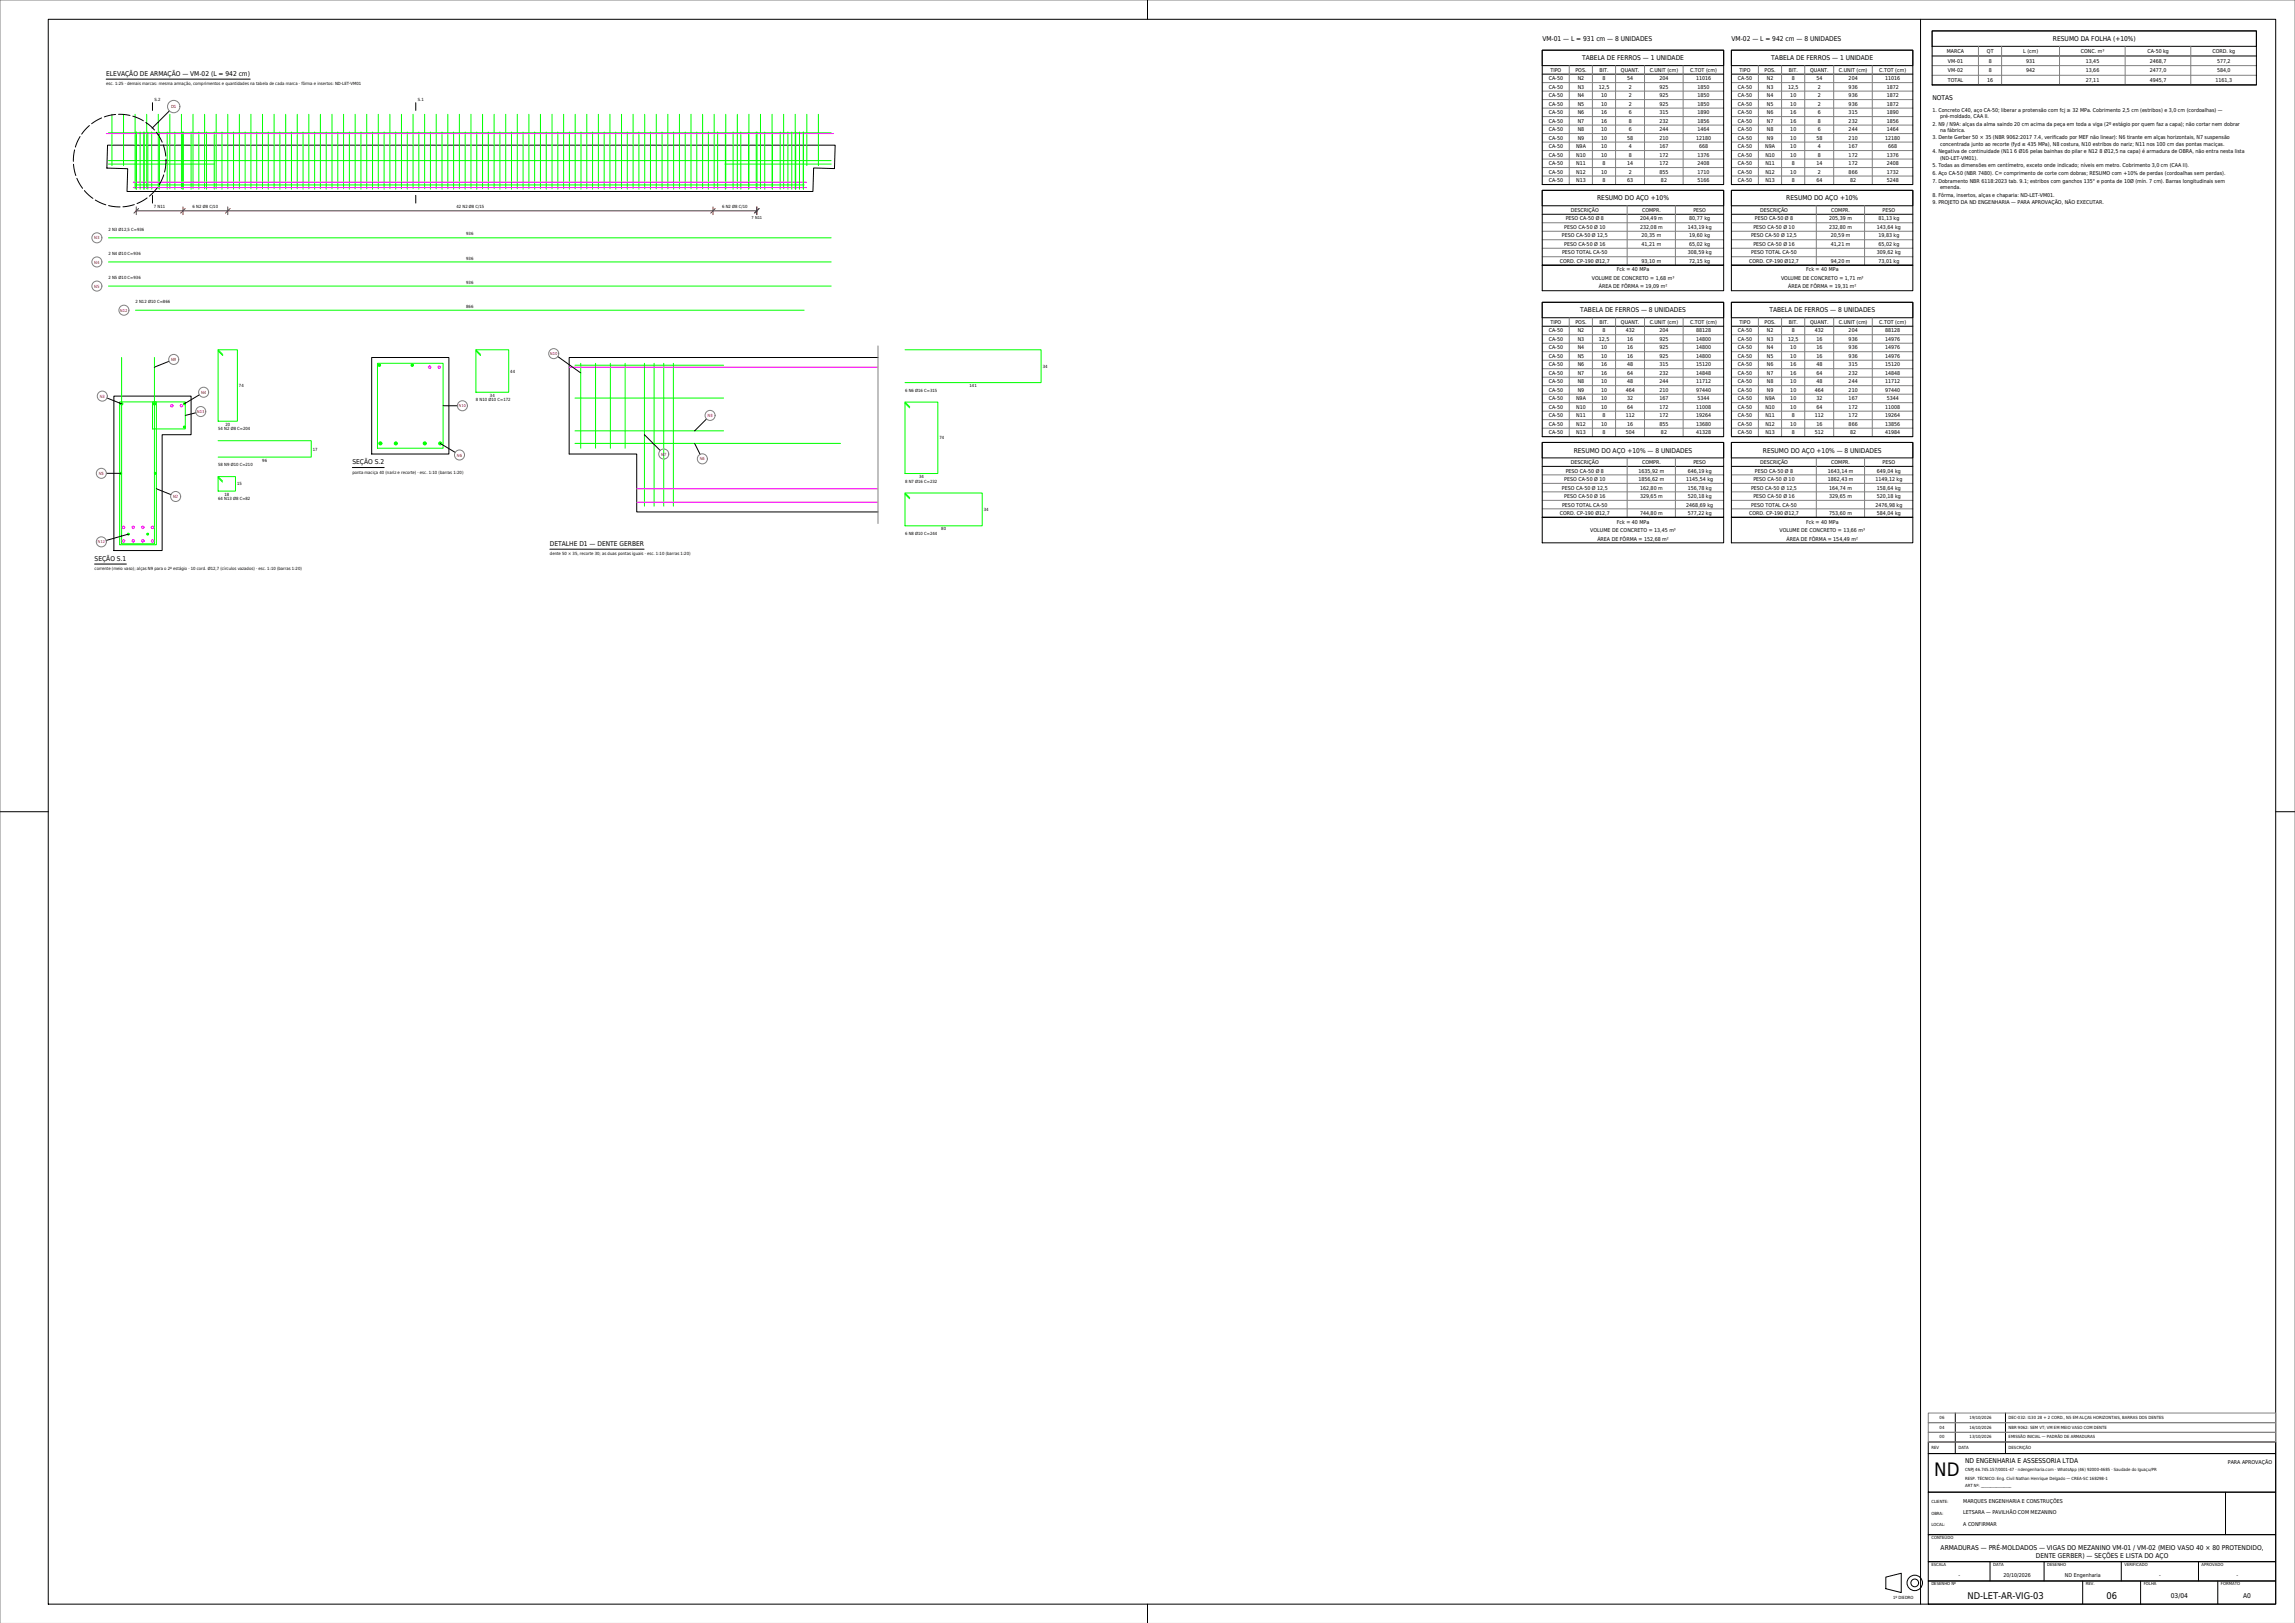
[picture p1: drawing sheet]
<svg xmlns="http://www.w3.org/2000/svg" width="1189mm" height="841mm" viewBox="0 0 1189 841" stroke-linecap="round" stroke-linejoin="round" font-family="sans-serif">
<defs><g id="words">
<text font-size="9.6" x="1002" y="765">ND</text>
<g font-size="4.8">
<text x="1019" y="828">ND-LET-AR-VIG-03</text>
<text x="1091" y="828">06</text>
</g>
<g font-size="3.4">
<text x="799" y="21">VM-01 — L = 931 cm — 8 UNIDADES</text>
<text x="897" y="21">VM-02 — L = 942 cm — 8 UNIDADES</text>
<text x="1063" y="21">RESUMO DA FOLHA (+10%)</text>
<text x="820" y="31">TABELA DE FERROS — 1 UNIDADE</text>
<text x="918" y="31">TABELA DE FERROS — 1 UNIDADE</text>
<text x="55" y="39">ELEVAÇÃO DE ARMAÇÃO — VM-02 (L = 942 cm)</text>
<text x="1001" y="52">NOTAS</text>
<text x="827" y="104">RESUMO DO AÇO +10%</text>
<text x="925" y="104">RESUMO DO AÇO +10%</text>
<text x="819" y="162">TABELA DE FERROS — 8 UNIDADES</text>
<text x="917" y="162">TABELA DE FERROS — 8 UNIDADES</text>
<text x="815" y="234">RESUMO DO AÇO +10% — 8 UNIDADES</text>
<text x="913" y="234">RESUMO DO AÇO +10% — 8 UNIDADES</text>
<text x="183" y="240">SEÇÃO S.2</text>
<text x="285" y="283">DETALHE D1 — DENTE GERBER</text>
<text x="49" y="290">SEÇÃO S.1</text>
<text x="1018" y="758">ND ENGENHARIA E ASSESSORIA LTDA</text>
<text x="1005" y="803">ARMADURAS — PRÉ-MOLDADOS — VIGAS DO MEZANINO VM-01 / VM-02 (MEIO VASO 40 × 80 PROTENDIDO,</text>
<text x="1055" y="807">DENTE GERBER) — SEÇÕES E LISTA DO AÇO</text>
<text x="1125" y="828">03/04</text>
<text x="1162" y="828">A0</text>
</g>
<g font-size="2.7">
<text x="1009" y="27">MARCA</text>
<text x="1029" y="27">QT</text>
<text x="1048" y="27">L (cm)</text>
<text x="1078" y="27">CONC. m³</text>
<text x="1112" y="27">CA-50 kg</text>
<text x="1146" y="27">CORD. kg</text>
<text x="1009" y="32">VM-01</text>
<text x="1030" y="32">8</text>
<text x="1050" y="32">931</text>
<text x="1080" y="32">13,45</text>
<text x="1114" y="32">2468,7</text>
<text x="1148" y="32">577,2</text>
<text x="802" y="42">CA-50</text>
<text x="803" y="37">TIPO</text>
<text x="816" y="37">POS.</text>
<text x="817" y="42">N2</text>
<text x="829" y="37">BIT.</text>
<text x="830" y="42">8</text>
<text x="840" y="37">QUANT.</text>
<text x="843" y="42">54</text>
<text x="855" y="37">C.UNIT (cm)</text>
<text x="860" y="42">204</text>
<text x="876" y="37">C.TOT (cm)</text>
<text x="879" y="42">11016</text>
<text x="900" y="42">CA-50</text>
<text x="901" y="37">TIPO</text>
<text x="914" y="37">POS.</text>
<text x="915" y="42">N2</text>
<text x="927" y="37">BIT.</text>
<text x="928" y="42">8</text>
<text x="938" y="37">QUANT.</text>
<text x="941" y="42">54</text>
<text x="953" y="37">C.UNIT (cm)</text>
<text x="958" y="42">204</text>
<text x="974" y="37">C.TOT (cm)</text>
<text x="977" y="42">11016</text>
<text x="1009" y="38">VM-02</text>
<text x="1030" y="38">8</text>
<text x="1050" y="38">942</text>
<text x="1080" y="38">13,66</text>
<text x="1114" y="38">2477,0</text>
<text x="1148" y="38">584,0</text>
<text x="802" y="46">CA-50</text>
<text x="817" y="46">N3</text>
<text x="828" y="46">12,5</text>
<text x="844" y="46">2</text>
<text x="860" y="46">925</text>
<text x="879" y="46">1850</text>
<text x="900" y="46">CA-50</text>
<text x="915" y="46">N3</text>
<text x="926" y="46">12,5</text>
<text x="942" y="46">2</text>
<text x="958" y="46">936</text>
<text x="977" y="46">1872</text>
<text x="1009" y="42">TOTAL</text>
<text x="1029" y="42">16</text>
<text x="1080" y="42">27,11</text>
<text x="1114" y="42">4945,7</text>
<text x="1148" y="42">1161,3</text>
<text x="802" y="50">CA-50</text>
<text x="817" y="50">N4</text>
<text x="829" y="50">10</text>
<text x="844" y="50">2</text>
<text x="860" y="50">925</text>
<text x="879" y="50">1850</text>
<text x="900" y="50">CA-50</text>
<text x="915" y="50">N4</text>
<text x="927" y="50">10</text>
<text x="942" y="50">2</text>
<text x="958" y="50">936</text>
<text x="977" y="50">1872</text>
<text x="802" y="55">CA-50</text>
<text x="802" y="59">CA-50</text>
<text x="817" y="55">N5</text>
<text x="817" y="59">N6</text>
<text x="829" y="55">10</text>
<text x="829" y="59">16</text>
<text x="844" y="55">2</text>
<text x="844" y="59">6</text>
<text x="860" y="55">925</text>
<text x="860" y="59">315</text>
<text x="879" y="55">1850</text>
<text x="879" y="59">1890</text>
<text x="900" y="55">CA-50</text>
<text x="900" y="59">CA-50</text>
<text x="915" y="55">N5</text>
<text x="915" y="59">N6</text>
<text x="927" y="55">10</text>
<text x="927" y="59">16</text>
<text x="942" y="55">2</text>
<text x="942" y="59">6</text>
<text x="958" y="55">936</text>
<text x="958" y="59">315</text>
<text x="977" y="55">1872</text>
<text x="977" y="59">1890</text>
<text x="1001" y="58">1. Concreto C40, aço CA-50; liberar a protensão com fcj ≥ 32 MPa. Cobrimento 2,5 cm (estribos) e 3,0 cm (cordoalhas) —</text>
<text x="802" y="64">CA-50</text>
<text x="817" y="64">N7</text>
<text x="829" y="64">16</text>
<text x="844" y="64">8</text>
<text x="860" y="64">232</text>
<text x="879" y="64">1856</text>
<text x="900" y="64">CA-50</text>
<text x="915" y="64">N7</text>
<text x="927" y="64">16</text>
<text x="942" y="64">8</text>
<text x="958" y="64">232</text>
<text x="977" y="64">1856</text>
<text x="1001" y="65">2. N9 / N9A: alças da alma saindo 20 cm acima da peça em toda a viga (2º estágio por quem faz a capa); não cortar nem dobrar</text>
<text x="1005" y="61">pré-moldado, CAA II.</text>
<text x="802" y="68">CA-50</text>
<text x="817" y="68">N8</text>
<text x="829" y="68">10</text>
<text x="844" y="68">6</text>
<text x="860" y="68">244</text>
<text x="879" y="68">1464</text>
<text x="900" y="68">CA-50</text>
<text x="915" y="68">N8</text>
<text x="927" y="68">10</text>
<text x="942" y="68">6</text>
<text x="958" y="68">244</text>
<text x="977" y="68">1464</text>
<text x="1005" y="68">na fábrica.</text>
<text x="802" y="72">CA-50</text>
<text x="802" y="77">CA-50</text>
<text x="816" y="77">N9A</text>
<text x="817" y="72">N9</text>
<text x="829" y="72">10</text>
<text x="829" y="77">10</text>
<text x="843" y="72">58</text>
<text x="844" y="77">4</text>
<text x="860" y="72">210</text>
<text x="860" y="77">167</text>
<text x="879" y="72">12180</text>
<text x="880" y="77">668</text>
<text x="900" y="72">CA-50</text>
<text x="900" y="77">CA-50</text>
<text x="914" y="77">N9A</text>
<text x="915" y="72">N9</text>
<text x="927" y="72">10</text>
<text x="927" y="77">10</text>
<text x="941" y="72">58</text>
<text x="942" y="77">4</text>
<text x="958" y="72">210</text>
<text x="958" y="77">167</text>
<text x="977" y="72">12180</text>
<text x="978" y="77">668</text>
<text x="1001" y="72">3. Dente Gerber 50 × 35 (NBR 9062:2017 7.4, verificado por MEF não linear): N6 tirante em alças horizontais, N7 suspensão</text>
<text x="1005" y="75">concentrada junto ao recorte (fyd ≤ 435 MPa), N8 costura, N10 estribos do nariz; N11 nos 100 cm das pontas maciças.</text>
<text x="802" y="81">CA-50</text>
<text x="817" y="81">N10</text>
<text x="829" y="81">10</text>
<text x="844" y="81">8</text>
<text x="860" y="81">172</text>
<text x="879" y="81">1376</text>
<text x="900" y="81">CA-50</text>
<text x="915" y="81">N10</text>
<text x="927" y="81">10</text>
<text x="942" y="81">8</text>
<text x="958" y="81">172</text>
<text x="977" y="81">1376</text>
<text x="1001" y="79">4. Negativa de continuidade (N11 6 Ø16 pelas bainhas do pilar e N12 8 Ø12,5 na capa) é armadura de OBRA, não entra nesta lista</text>
<text x="1005" y="83">(ND-LET-VM01).</text>
<text x="802" y="86">CA-50</text>
<text x="817" y="86">N11</text>
<text x="830" y="86">8</text>
<text x="843" y="86">14</text>
<text x="860" y="86">172</text>
<text x="879" y="86">2408</text>
<text x="900" y="86">CA-50</text>
<text x="915" y="86">N11</text>
<text x="928" y="86">8</text>
<text x="941" y="86">14</text>
<text x="958" y="86">172</text>
<text x="977" y="86">2408</text>
<text x="1001" y="87">5. Todas as dimensões em centímetro, exceto onde indicado; níveis em metro. Cobrimento 3,0 cm (CAA II).</text>
<text x="802" y="90">CA-50</text>
<text x="802" y="94">CA-50</text>
<text x="817" y="90">N12</text>
<text x="817" y="94">N13</text>
<text x="829" y="90">10</text>
<text x="830" y="94">8</text>
<text x="843" y="94">63</text>
<text x="844" y="90">2</text>
<text x="860" y="90">855</text>
<text x="860" y="94">82</text>
<text x="879" y="90">1710</text>
<text x="879" y="94">5166</text>
<text x="900" y="90">CA-50</text>
<text x="900" y="94">CA-50</text>
<text x="915" y="90">N12</text>
<text x="915" y="94">N13</text>
<text x="927" y="90">10</text>
<text x="928" y="94">8</text>
<text x="941" y="94">64</text>
<text x="942" y="90">2</text>
<text x="958" y="90">866</text>
<text x="958" y="94">82</text>
<text x="977" y="90">1732</text>
<text x="977" y="94">5248</text>
<text x="1001" y="91">6. Aço CA-50 (NBR 7480). C= comprimento de corte com dobras; RESUMO com +10% de perdas (cordoalhas sem perdas).</text>
<text x="1001" y="95">7. Dobramento NBR 6118:2023 tab. 9.1; estribos com ganchos 135° e ponta de 10Ø (mín. 7 cm). Barras longitudinais sem</text>
<text x="1001" y="102">8. Fôrma, insertos, alças e chaparia: ND-LET-VM01.</text>
<text x="1005" y="98">emenda.</text>
<text x="1001" y="106">9. PROJETO DA ND ENGENHARIA — PARA APROVAÇÃO, NÃO EXECUTAR.</text>
<text x="814" y="110">DESCRIÇÃO</text>
<text x="851" y="110">COMPR.</text>
<text x="877" y="110">PESO</text>
<text x="912" y="110">DESCRIÇÃO</text>
<text x="949" y="110">COMPR.</text>
<text x="975" y="110">PESO</text>
<text x="810" y="119">PESO CA-50 Ø 10</text>
<text x="811" y="114">PESO CA-50 Ø 8</text>
<text x="850" y="114">204,49 m</text>
<text x="850" y="119">232,08 m</text>
<text x="874" y="119">143,19 kg</text>
<text x="875" y="114">80,77 kg</text>
<text x="908" y="119">PESO CA-50 Ø 10</text>
<text x="909" y="114">PESO CA-50 Ø 8</text>
<text x="948" y="114">205,39 m</text>
<text x="948" y="119">232,80 m</text>
<text x="972" y="119">143,64 kg</text>
<text x="973" y="114">81,13 kg</text>
<text x="809" y="123">PESO CA-50 Ø 12,5</text>
<text x="850" y="123">20,35 m</text>
<text x="875" y="123">19,60 kg</text>
<text x="907" y="123">PESO CA-50 Ø 12,5</text>
<text x="948" y="123">20,59 m</text>
<text x="973" y="123">19,83 kg</text>
<text x="809" y="132">PESO TOTAL CA-50</text>
<text x="810" y="127">PESO CA-50 Ø 16</text>
<text x="850" y="127">41,21 m</text>
<text x="874" y="132">308,59 kg</text>
<text x="875" y="127">65,02 kg</text>
<text x="907" y="132">PESO TOTAL CA-50</text>
<text x="908" y="127">PESO CA-50 Ø 16</text>
<text x="948" y="127">41,21 m</text>
<text x="972" y="132">309,62 kg</text>
<text x="973" y="127">65,02 kg</text>
<text x="808" y="136">CORD. CP-190 Ø12,7</text>
<text x="850" y="136">93,10 m</text>
<text x="875" y="136">72,15 kg</text>
<text x="906" y="136">CORD. CP-190 Ø12,7</text>
<text x="948" y="136">94,20 m</text>
<text x="973" y="136">73,01 kg</text>
<text x="838" y="141">Fck = 40 MPa</text>
<text x="936" y="141">Fck = 40 MPa</text>
<text x="825" y="145">VOLUME DE CONCRETO = 1,68 m³</text>
<text x="828" y="149">ÁREA DE FÔRMA = 19,09 m²</text>
<text x="923" y="145">VOLUME DE CONCRETO = 1,71 m³</text>
<text x="926" y="149">ÁREA DE FÔRMA = 19,31 m²</text>
<text x="803" y="168">TIPO</text>
<text x="816" y="168">POS.</text>
<text x="829" y="168">BIT.</text>
<text x="840" y="168">QUANT.</text>
<text x="855" y="168">C.UNIT (cm)</text>
<text x="876" y="168">C.TOT (cm)</text>
<text x="901" y="168">TIPO</text>
<text x="914" y="168">POS.</text>
<text x="927" y="168">BIT.</text>
<text x="938" y="168">QUANT.</text>
<text x="953" y="168">C.UNIT (cm)</text>
<text x="974" y="168">C.TOT (cm)</text>
<text x="802" y="172">CA-50</text>
<text x="817" y="172">N2</text>
<text x="830" y="172">8</text>
<text x="842" y="172">432</text>
<text x="860" y="172">204</text>
<text x="879" y="172">88128</text>
<text x="900" y="172">CA-50</text>
<text x="915" y="172">N2</text>
<text x="928" y="172">8</text>
<text x="940" y="172">432</text>
<text x="958" y="172">204</text>
<text x="977" y="172">88128</text>
<text x="802" y="177">CA-50</text>
<text x="817" y="177">N3</text>
<text x="828" y="177">12,5</text>
<text x="843" y="177">16</text>
<text x="860" y="177">925</text>
<text x="879" y="177">14800</text>
<text x="900" y="177">CA-50</text>
<text x="915" y="177">N3</text>
<text x="926" y="177">12,5</text>
<text x="941" y="177">16</text>
<text x="958" y="177">936</text>
<text x="977" y="177">14976</text>
<text x="802" y="181">CA-50</text>
<text x="802" y="185">CA-50</text>
<text x="817" y="181">N4</text>
<text x="817" y="185">N5</text>
<text x="829" y="181">10</text>
<text x="829" y="185">10</text>
<text x="843" y="181">16</text>
<text x="843" y="185">16</text>
<text x="860" y="181">925</text>
<text x="860" y="185">925</text>
<text x="879" y="181">14800</text>
<text x="879" y="185">14800</text>
<text x="900" y="181">CA-50</text>
<text x="900" y="185">CA-50</text>
<text x="915" y="181">N4</text>
<text x="915" y="185">N5</text>
<text x="927" y="181">10</text>
<text x="927" y="185">10</text>
<text x="941" y="181">16</text>
<text x="941" y="185">16</text>
<text x="958" y="181">936</text>
<text x="958" y="185">936</text>
<text x="977" y="181">14976</text>
<text x="977" y="185">14976</text>
<text x="802" y="190">CA-50</text>
<text x="817" y="190">N6</text>
<text x="829" y="190">16</text>
<text x="843" y="190">48</text>
<text x="860" y="190">315</text>
<text x="879" y="190">15120</text>
<text x="900" y="190">CA-50</text>
<text x="915" y="190">N6</text>
<text x="927" y="190">16</text>
<text x="941" y="190">48</text>
<text x="958" y="190">315</text>
<text x="977" y="190">15120</text>
<text x="802" y="194">CA-50</text>
<text x="817" y="194">N7</text>
<text x="829" y="194">16</text>
<text x="843" y="194">64</text>
<text x="860" y="194">232</text>
<text x="879" y="194">14848</text>
<text x="900" y="194">CA-50</text>
<text x="915" y="194">N7</text>
<text x="927" y="194">16</text>
<text x="941" y="194">64</text>
<text x="958" y="194">232</text>
<text x="977" y="194">14848</text>
<text x="802" y="199">CA-50</text>
<text x="802" y="203">CA-50</text>
<text x="817" y="199">N8</text>
<text x="817" y="203">N9</text>
<text x="829" y="199">10</text>
<text x="829" y="203">10</text>
<text x="842" y="203">464</text>
<text x="843" y="199">48</text>
<text x="860" y="199">244</text>
<text x="860" y="203">210</text>
<text x="879" y="199">11712</text>
<text x="879" y="203">97440</text>
<text x="900" y="199">CA-50</text>
<text x="900" y="203">CA-50</text>
<text x="915" y="199">N8</text>
<text x="915" y="203">N9</text>
<text x="927" y="199">10</text>
<text x="927" y="203">10</text>
<text x="940" y="203">464</text>
<text x="941" y="199">48</text>
<text x="958" y="199">244</text>
<text x="958" y="203">210</text>
<text x="977" y="199">11712</text>
<text x="977" y="203">97440</text>
<text x="802" y="207">CA-50</text>
<text x="816" y="207">N9A</text>
<text x="829" y="207">10</text>
<text x="843" y="207">32</text>
<text x="860" y="207">167</text>
<text x="879" y="207">5344</text>
<text x="900" y="207">CA-50</text>
<text x="914" y="207">N9A</text>
<text x="927" y="207">10</text>
<text x="941" y="207">32</text>
<text x="958" y="207">167</text>
<text x="977" y="207">5344</text>
<text x="802" y="212">CA-50</text>
<text x="817" y="212">N10</text>
<text x="829" y="212">10</text>
<text x="843" y="212">64</text>
<text x="860" y="212">172</text>
<text x="879" y="212">11008</text>
<text x="900" y="212">CA-50</text>
<text x="915" y="212">N10</text>
<text x="927" y="212">10</text>
<text x="941" y="212">64</text>
<text x="958" y="212">172</text>
<text x="977" y="212">11008</text>
<text x="802" y="216">CA-50</text>
<text x="802" y="221">CA-50</text>
<text x="817" y="216">N11</text>
<text x="817" y="221">N12</text>
<text x="829" y="221">10</text>
<text x="830" y="216">8</text>
<text x="842" y="216">112</text>
<text x="843" y="221">16</text>
<text x="860" y="216">172</text>
<text x="860" y="221">855</text>
<text x="879" y="216">19264</text>
<text x="879" y="221">13680</text>
<text x="900" y="216">CA-50</text>
<text x="900" y="221">CA-50</text>
<text x="915" y="216">N11</text>
<text x="915" y="221">N12</text>
<text x="927" y="221">10</text>
<text x="928" y="216">8</text>
<text x="940" y="216">112</text>
<text x="941" y="221">16</text>
<text x="958" y="216">172</text>
<text x="958" y="221">866</text>
<text x="977" y="216">19264</text>
<text x="977" y="221">13856</text>
<text x="802" y="225">CA-50</text>
<text x="817" y="225">N13</text>
<text x="830" y="225">8</text>
<text x="842" y="225">504</text>
<text x="860" y="225">82</text>
<text x="879" y="225">41328</text>
<text x="900" y="225">CA-50</text>
<text x="915" y="225">N13</text>
<text x="928" y="225">8</text>
<text x="940" y="225">512</text>
<text x="958" y="225">82</text>
<text x="977" y="225">41984</text>
<text x="811" y="245">PESO CA-50 Ø 8</text>
<text x="814" y="240">DESCRIÇÃO</text>
<text x="849" y="245">1635,92 m</text>
<text x="851" y="240">COMPR.</text>
<text x="874" y="245">646,19 kg</text>
<text x="877" y="240">PESO</text>
<text x="909" y="245">PESO CA-50 Ø 8</text>
<text x="912" y="240">DESCRIÇÃO</text>
<text x="947" y="245">1643,14 m</text>
<text x="949" y="240">COMPR.</text>
<text x="972" y="245">649,04 kg</text>
<text x="975" y="240">PESO</text>
<text x="810" y="249">PESO CA-50 Ø 10</text>
<text x="849" y="249">1856,62 m</text>
<text x="874" y="249">1145,54 kg</text>
<text x="908" y="249">PESO CA-50 Ø 10</text>
<text x="947" y="249">1862,43 m</text>
<text x="972" y="249">1149,12 kg</text>
<text x="809" y="254">PESO CA-50 Ø 12,5</text>
<text x="850" y="254">162,80 m</text>
<text x="874" y="254">156,78 kg</text>
<text x="907" y="254">PESO CA-50 Ø 12,5</text>
<text x="948" y="254">164,74 m</text>
<text x="972" y="254">158,64 kg</text>
<text x="809" y="262">PESO TOTAL CA-50</text>
<text x="810" y="258">PESO CA-50 Ø 16</text>
<text x="850" y="258">329,65 m</text>
<text x="874" y="262">2468,69 kg</text>
<text x="874" y="258">520,18 kg</text>
<text x="907" y="262">PESO TOTAL CA-50</text>
<text x="908" y="258">PESO CA-50 Ø 16</text>
<text x="948" y="258">329,65 m</text>
<text x="972" y="262">2476,98 kg</text>
<text x="972" y="258">520,18 kg</text>
<text x="808" y="267">CORD. CP-190 Ø12,7</text>
<text x="850" y="267">744,80 m</text>
<text x="874" y="267">577,22 kg</text>
<text x="906" y="267">CORD. CP-190 Ø12,7</text>
<text x="948" y="267">753,60 m</text>
<text x="972" y="267">584,04 kg</text>
<text x="824" y="276">VOLUME DE CONCRETO = 13,45 m³</text>
<text x="838" y="271">Fck = 40 MPa</text>
<text x="922" y="276">VOLUME DE CONCRETO = 13,66 m³</text>
<text x="936" y="271">Fck = 40 MPa</text>
<text x="827" y="280">ÁREA DE FÔRMA = 152,68 m²</text>
<text x="925" y="280">ÁREA DE FÔRMA = 154,49 m²</text>
<text x="1154" y="758">PARA APROVAÇÃO</text>
<text x="1017" y="778">MARQUES ENGENHARIA E CONSTRUÇÕES</text>
<text x="1017" y="784">LETSARA — PAVILHÃO COM MEZANINO</text>
<text x="1017" y="790">A CONFIRMAR</text>
<text x="1015" y="817">-</text>
<text x="1038" y="817">20/10/2026</text>
<text x="1070" y="817">ND Engenharia</text>
<text x="1119" y="817">-</text>
<text x="1159" y="817">-</text>
</g>
<g font-size="2.2">
<text x="55" y="44">esc. 1:25 · demais marcas: mesma armação, comprimentos e quantidades na tabela de cada marca · fôrma e insertos: ND-LET-VM01</text>
<text x="80" y="52">S.2</text>
<text x="216" y="52">S.1</text>
<text x="80" y="108">7 N11</text>
<text x="100" y="108">6 N2 Ø8 C/10</text>
<text x="236" y="108">42 N2 Ø8 C/15</text>
<text x="374" y="108">6 N2 Ø8 C/10</text>
<text x="56" y="119">2 N3 Ø12,5 C=936</text>
<text x="242" y="122">936</text>
<text x="56" y="132">2 N4 Ø10 C=936</text>
<text x="242" y="134">936</text>
<text x="56" y="144">2 N5 Ø10 C=936</text>
<text x="242" y="147">936</text>
<text x="70" y="157">2 N12 Ø10 C=866</text>
<text x="242" y="159">866</text>
<text x="540" y="190">34</text>
<text x="264" y="193">44</text>
<text x="124" y="200">74</text>
<text x="469" y="203">6 N6 Ø16 C=315</text>
<text x="502" y="200">141</text>
<text x="247" y="208">8 N10 Ø10 C=172</text>
<text x="254" y="205">34</text>
<text x="117" y="221">20</text>
<text x="113" y="223">54 N2 Ø8 C=204</text>
<text x="487" y="228">74</text>
<text x="162" y="233">17</text>
<text x="136" y="239">96</text>
<text x="113" y="241">58 N9 Ø10 C=210</text>
<text x="183" y="245">ponta maciça 40 (nariz e recorte) · esc. 1:10 (barras 1:20)</text>
<text x="123" y="251">15</text>
<text x="469" y="250">8 N7 Ø16 C=232</text>
<text x="476" y="248">34</text>
<text x="116" y="257">18</text>
<text x="113" y="259">64 N13 Ø8 C=82</text>
<text x="510" y="265">34</text>
<text x="488" y="275">80</text>
<text x="469" y="277">6 N8 Ø10 C=244</text>
<text x="285" y="288">dente 50 × 35, recorte 30; as duas pontas iguais · esc. 1:10 (barras 1:20)</text>
<text x="49" y="295">corrente (meio vaso); alças N9 para o 2º estágio · 10 cord. Ø12,7 (círculos vazados) · esc. 1:10 (barras 1:20)</text>
<text x="1005" y="735">06</text>
<text x="1020" y="735">19/10/2026</text>
<text x="1040" y="735">DEC-032: I130 28 + 2 CORD., N5 EM ALÇAS HORIZONTAIS, BARRAS DOS DENTES</text>
<text x="1005" y="740">04</text>
<text x="1020" y="740">16/10/2026</text>
<text x="1040" y="740">NBR 9062: SEM VT; VM EM MEIO VASO COM DENTE</text>
<text x="1005" y="745">00</text>
<text x="1020" y="745">13/10/2026</text>
<text x="1040" y="745">EMISSÃO INICIAL — PADRÃO DE ARMADURAS</text>
<text x="1000" y="751">REV</text>
<text x="1015" y="751">DATA</text>
<text x="1040" y="751">DESCRIÇÃO</text>
<text x="1018" y="762">CNPJ 46.745.157/0001-47 · ndengenharia.com · WhatsApp (46) 92000-4685 · Saudade do Iguaçu/PR</text>
<text x="1018" y="767">RESP. TÉCNICO: Eng. Civil Nathan Henrique Delgado — CREA-SC 168298-1</text>
<text x="1018" y="770">ART Nº: ________________</text>
<text x="1000" y="778">CLIENTE:</text>
<text x="1000" y="784">OBRA:</text>
<text x="1000" y="790">LOCAL:</text>
<text x="1000" y="797">CONTEÚDO</text>
<text x="1000" y="811">ESCALA</text>
<text x="1033" y="811">DATA</text>
<text x="1061" y="811">DESENHO</text>
<text x="1101" y="811">VERIFICADO</text>
<text x="1140" y="811">APROVADO</text>
<text x="1000" y="821">DESENHO Nº</text>
<text x="1081" y="821">REV.</text>
<text x="1111" y="821">FOLHA</text>
<text x="1150" y="821">FORMATO</text>
<text x="981" y="828">1º DIEDRO</text>
</g>
<g font-size="2.2" fill="#f00">
<text x="89" y="56">D1</text>
<text x="49" y="124">N3</text>
<text x="49" y="136">N4</text>
<text x="49" y="149">N5</text>
<text x="89" y="187">N9</text>
<text x="104" y="204">N4</text>
<text x="52" y="206">N3</text>
<text x="367" y="216">N8</text>
<text x="237" y="236">N6</text>
<text x="343" y="236">N7</text>
<text x="363" y="238">N6</text>
<text x="51" y="246">N5</text>
<text x="90" y="258">N2</text>
</g>
<text font-size="2.1" x="389" y="113">7 N11</text>
<g font-size="2.1" fill="#f00">
<text x="62" y="161">N12</text>
<text x="285" y="184">N10</text>
<text x="102" y="214">N13</text>
<text x="238" y="211">N10</text>
<text x="51" y="281">N12</text>
</g>
</g></defs>
<!-- layer: titulo -->
<path d="M55 41h75" fill="none" stroke="#000" stroke-width=".52"/>
<!-- layer: vista -->
<path d="M56 75h377l-1 12h-11v12h-355v-12h-11z" fill="none" stroke="#000" stroke-width=".52"/>
<!-- layer: arm_transv -->
<g fill="none" stroke="#0f0" stroke-width=".52">
<path d="M58 59v27M64 59v27M70 59v39M76 59v39M82 59v39M88 59v39M94 59v39M100 59v39M106 59v39M112 59v39M118 59v39M124 59v39"/>
<path d="M130 59v39M136 59v39M142 59v39M148 59v39M154 59v39M160 59v39M166 59v39M172 59v39M178 59v39M184 59v39M190 59v39M196 59v39"/>
<path d="M202 59v39M208 59v39M214 59v39M220 59v39M226 59v39M232 59v39M238 59v39M244 59v39M250 59v39M256 59v39M262 59v39M268 59v39"/>
<path d="M274 59v39M280 59v39M286 59v39M292 59v39M298 59v39M304 59v39M310 59v39M316 59v39M322 59v39M328 59v39M334 59v39M340 59v39"/>
<path d="M346 59v39M352 59v39M358 59v39M364 59v39M370 59v39M376 59v39M382 59v39M388 59v39M394 59v39M400 59v39M406 59v39M412 59v39"/>
<path d="M418 59v27M424 59v27M71 68v30M73 68v30M75 68v30M77 68v30M79 68v30M83 68v30M87 68v30M91 68v30M95 68v30M99 68v30"/>
<path d="M103 68v30M107 68v30M111 68v30M115 68v30M121 68v30M127 68v30M133 68v30M139 68v30M145 68v30M151 68v30M157 68v30M163 68v30"/>
<path d="M169 68v30M175 68v30M181 68v30M187 68v30M193 68v30M199 68v30M205 68v30M211 68v30M217 68v30M223 68v30M229 68v30M235 68v30"/>
<path d="M241 68v30M247 68v30M253 68v30M259 68v30M265 68v30M271 68v30M277 68v30M283 68v30M289 68v30M295 68v30M301 68v30M307 68v30"/>
<path d="M313 68v30M319 68v30M325 68v30M331 68v30M337 68v30M343 68v30M349 68v30M355 68v30M361 68v30M367 68v30M372 68v30M376 68v30"/>
<path d="M380 68v30M384 68v30M388 68v30M392 68v30M396 68v30M400 68v30M404 68v30M408 68v30M410 68v30M412 68v30M414 68v30M416 68v30"/>
<path d="M63 185v97h17v-97M62 208h19v74h-19zM79 208h17v14h-17z"/>
</g>
<!-- layer: armadura -->
<path d="M56 69h375M56 83h375M56 85h55M70 96h347M376 85h55M56 123h375M56 136h375M56 148h375M70 161h347" fill="none" stroke="#0f0" stroke-width=".52"/>
<!-- layer: arm_prot -->
<path d="M55 69h377M69 97h349M69 94h349" fill="none" stroke="#f0f" stroke-width=".52"/>
<!-- layer: indicacao -->
<g fill="none" stroke="#000" stroke-width=".52">
<path d="M60 59l-6 2M61 59l6 1M79 53v4M215 53v4M39 78l-1 6M41 71l-2 5M46 65l-4 4M53 61l-6 3M69 60l5 3M76 63l4 4M81 69l3 5M85 75l1 6"/>
<path d="M38 85l1 6M40 92l3 6M44 99l4 4M81 97l-4 5M85 91l-3 5M86 82l-1 7M49 104l6 2M56 106l6 1M70 106l-6 1M76 103l-5 2M79 101v4M215 101v4"/>
</g>
<!-- layer: chamada -->
<path d="M88 57l-9 9" fill="none" stroke="#000" stroke-width=".52"/>
<!-- layer: bolha -->
<g fill="none" stroke="#808080" stroke-width=".52">
<circle cx="90" cy="55" r="3"/>
<circle cx="50" cy="123" r="2.6"/>
<circle cx="50" cy="136" r="2.6"/>
<circle cx="50" cy="148" r="2.6"/>
<circle cx="64" cy="161" r="2.6"/>
</g>
<!-- layer: cota -->
<path d="M71 109h321M71 107v4M72 108l-3 2M95 107v4M96 108l-2 2M118 107v4M119 108l-2 2M369 107v4M371 108l-3 2M392 107v4M393 108l-2 2" fill="none" stroke="#954a00" stroke-width=".52"/>
<!-- layer: cortado -->
<path d="M59 205h40v20h-15v60h-25z" fill="none" stroke="#000" stroke-width=".52"/>
<!-- layer: arm_secao -->
<circle cx="63" cy="209" r=".6" fill="none" stroke="#0f0" stroke-width=".52"/>
<circle cx="63" cy="209" r=".6" fill="#0f0"/>
<circle cx="80" cy="209" r=".6" fill="none" stroke="#0f0" stroke-width=".52"/>
<circle cx="80" cy="209" r=".6" fill="#0f0"/>
<circle cx="95" cy="221" r=".5" fill="none" stroke="#0f0" stroke-width=".52"/>
<circle cx="95" cy="221" r=".5" fill="#0f0"/>
<circle cx="95" cy="209" r=".5" fill="none" stroke="#0f0" stroke-width=".52"/>
<circle cx="95" cy="209" r=".5" fill="#0f0"/>
<circle cx="62" cy="245" r=".5" fill="none" stroke="#0f0" stroke-width=".52"/>
<circle cx="62" cy="245" r=".5" fill="#0f0"/>
<circle cx="80" cy="245" r=".5" fill="none" stroke="#0f0" stroke-width=".52"/>
<circle cx="80" cy="245" r=".5" fill="#0f0"/>
<circle cx="66" cy="277" r=".5" fill="none" stroke="#0f0" stroke-width=".52"/>
<circle cx="66" cy="277" r=".5" fill="#0f0"/>
<circle cx="76" cy="277" r=".5" fill="none" stroke="#0f0" stroke-width=".52"/>
<circle cx="76" cy="277" r=".5" fill="#0f0"/>
<!-- layer: arm_prot_secao -->
<g fill="none" stroke="#f0f" stroke-width=".52">
<circle cx="89" cy="210" r=".6"/>
<circle cx="94" cy="210" r=".6"/>
<circle cx="64" cy="273" r=".6"/>
<circle cx="69" cy="273" r=".6"/>
<circle cx="74" cy="273" r=".6"/>
<circle cx="79" cy="273" r=".6"/>
<circle cx="64" cy="280" r=".6"/>
<circle cx="69" cy="280" r=".6"/>
<circle cx="74" cy="280" r=".6"/>
<circle cx="79" cy="280" r=".6"/>
</g>
<!-- layer: chamada -->
<path d="M88 187l-8 3M55 206l8 3M101 214l-5 1M103 205l-8 4M55 245h7M81 253l8 3M66 277l-11 3" fill="none" stroke="#000" stroke-width=".52"/>
<!-- layer: bolha -->
<g fill="none" stroke="#808080" stroke-width=".52">
<circle cx="90" cy="186" r="2.6"/>
<circle cx="53" cy="205" r="2.6"/>
<circle cx="104" cy="213" r="2.6"/>
<circle cx="105" cy="203" r="2.6"/>
<circle cx="52" cy="245" r="2.6"/>
<circle cx="91" cy="257" r="2.6"/>
<circle cx="52" cy="281" r="2.6"/>
</g>
<!-- layer: arm_transv -->
<path d="M113 181h10v37h-10zM113 181l2 3M113 182l2 2M196 188h34v44h-34zM113 247h9v7h-9zM113 247l2 2M113 247l2 3" fill="none" stroke="#0f0" stroke-width=".52"/>
<!-- layer: armadura -->
<path d="M113 228h48v9h-48" fill="none" stroke="#0f0" stroke-width=".52"/>
<!-- layer: titulo -->
<path d="M49 292h16" fill="none" stroke="#000" stroke-width=".52"/>
<!-- layer: cortado -->
<path d="M193 185h40v50h-40z" fill="none" stroke="#000" stroke-width=".52"/>
<!-- layer: arm_secao -->
<circle cx="197" cy="230" r=".8" fill="none" stroke="#0f0" stroke-width=".52"/>
<circle cx="197" cy="230" r=".8" fill="#0f0"/>
<circle cx="205" cy="230" r=".8" fill="none" stroke="#0f0" stroke-width=".52"/>
<circle cx="205" cy="230" r=".8" fill="#0f0"/>
<circle cx="220" cy="230" r=".8" fill="none" stroke="#0f0" stroke-width=".52"/>
<circle cx="220" cy="230" r=".8" fill="#0f0"/>
<circle cx="228" cy="230" r=".8" fill="none" stroke="#0f0" stroke-width=".52"/>
<circle cx="228" cy="230" r=".8" fill="#0f0"/>
<circle cx="197" cy="189" r=".6" fill="none" stroke="#0f0" stroke-width=".52"/>
<circle cx="197" cy="189" r=".6" fill="#0f0"/>
<circle cx="214" cy="189" r=".6" fill="none" stroke="#0f0" stroke-width=".52"/>
<circle cx="214" cy="189" r=".6" fill="#0f0"/>
<!-- layer: arm_prot_secao -->
<g fill="none" stroke="#f0f" stroke-width=".52">
<circle cx="223" cy="190" r=".6"/>
<circle cx="228" cy="190" r=".6"/>
</g>
<!-- layer: chamada -->
<path d="M289 185l12 8M230 210h7M366 217l-6 6M228 230l8 4M334 225l8 8M360 230l3 5" fill="none" stroke="#000" stroke-width=".52"/>
<!-- layer: bolha -->
<g fill="none" stroke="#808080" stroke-width=".52">
<circle cx="287" cy="183" r="2.6"/>
<circle cx="240" cy="210" r="2.6"/>
<circle cx="368" cy="215" r="2.6"/>
<circle cx="238" cy="236" r="2.6"/>
<circle cx="344" cy="235" r="2.6"/>
<circle cx="364" cy="238" r="2.6"/>
</g>
<!-- layer: arm_transv -->
<g fill="none" stroke="#0f0" stroke-width=".52">
<path d="M247 181h17v22h-17zM247 181l2 3M247 182l2 2M298 189h77M301 188v44M309 188v44M316 188v44M324 188v44M334 188v74M339 188v74M344 188v74M349 188v74"/>
<path d="M298 206h77M469 208h17v37h-17zM469 208l2 3M469 209l2 2M298 223h77M469 255h40v17h-40zM469 255l2 3M469 256l2 2"/>
</g>
<!-- layer: titulo -->
<path d="M183 242h16M285 284h49" fill="none" stroke="#000" stroke-width=".52"/>
<!-- layer: vista -->
<path d="M455 185h-160v50h35v30h125" fill="none" stroke="#000" stroke-width=".52"/>
<!-- layer: armadura -->
<path d="M469 181h70v17h-70M298 230h137" fill="none" stroke="#0f0" stroke-width=".52"/>
<!-- layer: arm_prot -->
<path d="M295 190h160M330 253h125M330 260h125" fill="none" stroke="#f0f" stroke-width=".52"/>
<!-- layer: carimbo_fino -->
<path d="M455 179v92M999 737h180v5h-180zM999 732h180v5h-180zM999 742h180v5h-180zM0 841v-841h1189v841" fill="none" stroke="#808080" stroke-width=".52"/>
<!-- layer: tabela -->
<g fill="none" stroke="#000" stroke-width=".52">
<path d="M1001 16h168v8h-168zM1001 16h168v28h-168zM799 26h94v8h-94zM799 26h94v70h-94zM799 38h94M897 26h94v8h-94zM897 26h94v70h-94zM897 38h94M1001 29h168M1001 44h168M799 99h94v8h-94zM799 99h94v38h-94z"/>
<path d="M897 99h94v8h-94zM897 99h94v38h-94zM799 111h94M897 111h94M799 137h94v14h-94zM897 137h94v14h-94zM799 157h94v8h-94zM799 157h94v69h-94zM897 157h94v8h-94zM897 157h94v69h-94zM799 169h94M897 169h94"/>
<path d="M799 229h94v8h-94zM799 229h94v39h-94zM897 229h94v8h-94zM897 229h94v39h-94zM799 242h94M897 242h94M799 268h94v13h-94zM897 268h94v13h-94z"/>
</g>
<!-- layer: tabela_fina -->
<g fill="none" stroke="#808080" stroke-width=".52">
<path d="M813 34v62M825 34v62M837 34v62M852 34v62M872 34v62M911 34v62M923 34v62M935 34v62M950 34v62M970 34v62M1001 34h168M1001 39h168"/>
<path d="M1025 24v20M1037 24v20M1067 24v20M1101 24v20M1135 24v20M799 43h94M799 47h94M799 52h94M799 56h94M897 43h94M897 47h94M897 52h94"/>
<path d="M897 56h94M799 60h94M799 65h94M799 69h94M799 74h94M799 78h94M897 60h94M897 65h94M897 69h94M897 74h94M897 78h94M799 82h94"/>
<path d="M799 87h94M799 91h94M799 96h94M897 82h94M897 87h94M897 91h94M897 96h94M799 115h94M799 120h94M843 107v30M868 107v30M897 115h94"/>
<path d="M897 120h94M941 107v30M966 107v30M799 124h94M799 129h94M799 133h94M799 137h94M897 124h94M897 129h94M897 133h94M897 137h94M799 173h94"/>
<path d="M799 178h94M813 165v61M825 165v61M837 165v61M852 165v61M872 165v61M897 173h94M897 178h94M911 165v61M923 165v61M935 165v61M950 165v61"/>
<path d="M970 165v61M799 182h94M799 187h94M799 191h94M799 195h94M799 200h94M897 182h94M897 187h94M897 191h94M897 195h94M897 200h94M799 204h94"/>
<path d="M799 209h94M799 213h94M799 217h94M897 204h94M897 209h94M897 213h94M897 217h94M799 222h94M799 226h94M843 237v31M868 237v31M897 222h94"/>
<path d="M897 226h94M941 237v31M966 237v31M799 246h94M799 250h94M799 255h94M799 259h94M897 246h94M897 250h94M897 255h94M897 259h94M799 264h94"/>
<path d="M799 268h94M897 264h94M897 268h94"/>
</g>
<!-- layer: carimbo -->
<g fill="none" stroke="#000" stroke-width=".52">
<path d="M995 10v821M1013 732v21M1039 732v21M999 753h180v20h-180zM999 747h180v6h-180zM999 773h180v22h-180zM1153 773v22M999 795h180v14h-180zM977 817l8-2v10l-8-2zM999 819h180v12h-180zM999 809h180v10h-180zM1031 809v10"/>
<path d="M1059 809v10M1079 819v12M1099 809v10M1109 819v12M1139 809v10M1149 819v12"/>
<circle cx="992" cy="820" r="4"/>
<circle cx="992" cy="820" r="2"/>
</g>
<!-- layer: moldura -->
<path d="M25 10h1154v821h-1154zM594 0v10M0 420h25M1179 420h10M594 831v10" fill="none" stroke="#000" stroke-width=".52"/>
<use href="#words"/>
</svg>
